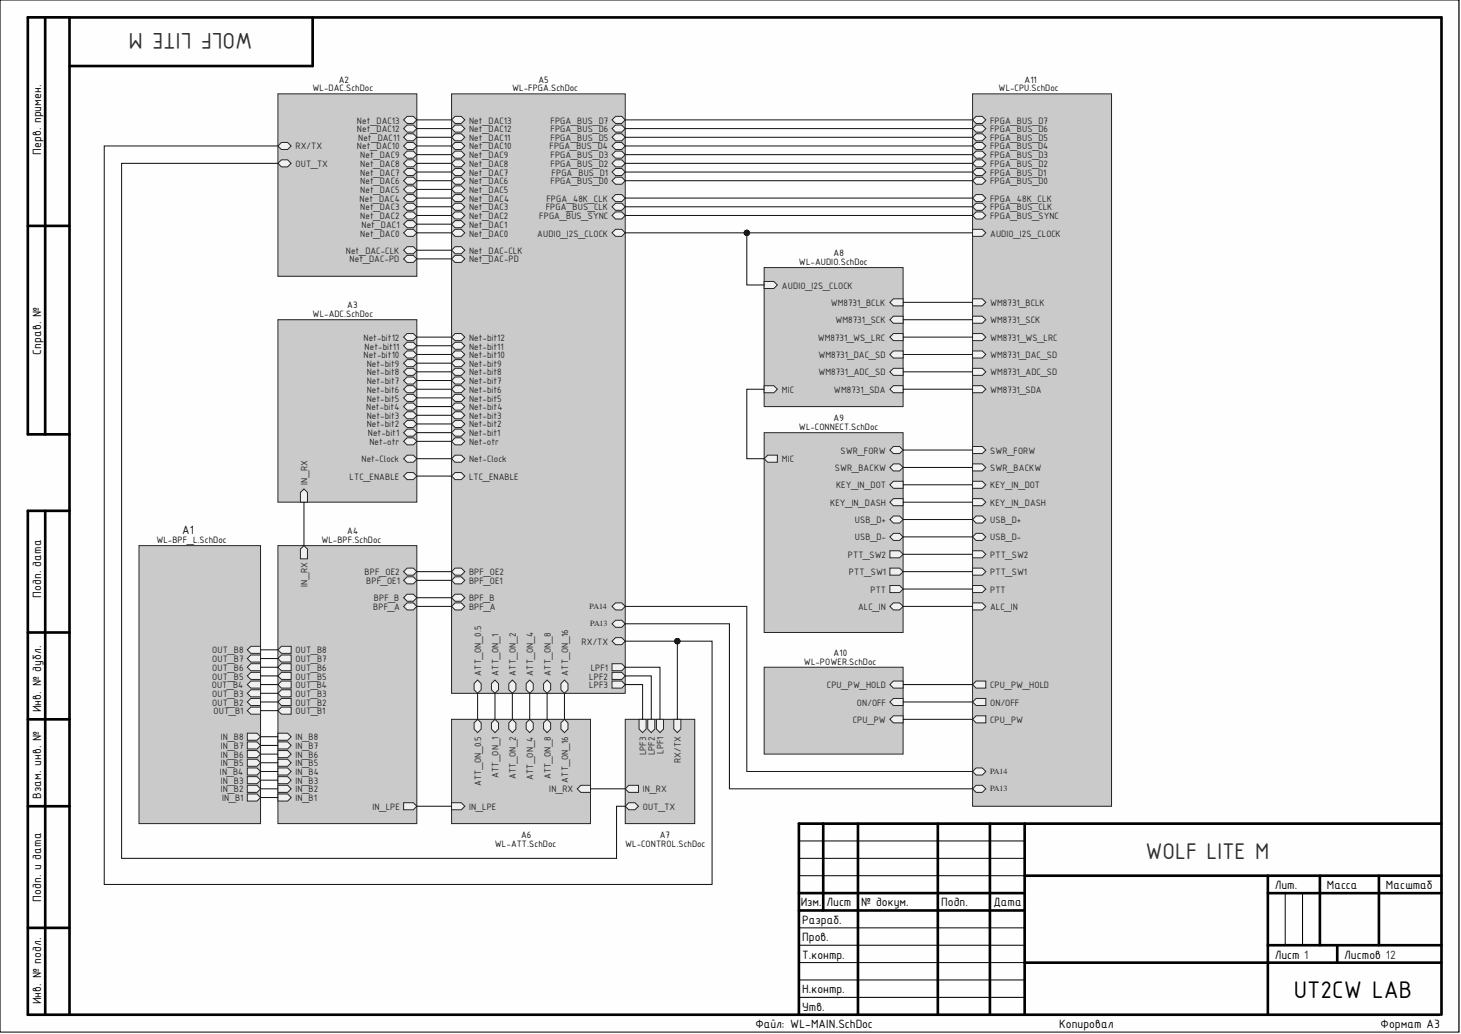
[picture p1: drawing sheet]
<svg xmlns="http://www.w3.org/2000/svg" width="420mm" height="297mm" viewBox="0 0 420 297" stroke-linecap="round" stroke-linejoin="round" font-family="sans-serif">
<defs><g id="words">
<text font-size="7.4" x="371.8" y="286.7">UT2CW LAB</text>
<g font-size="7" fill="#2f2f2f">
<text x="72.6" y="9.6" transform="rotate(-180 72.6 9.6)">WOLF LITE M</text>
<text x="329.1" y="246.6">WOLF LITE M</text>
</g>
<g font-size="3.7">
<text x="11.8" y="44.5" transform="rotate(-90 11.8 44.5)">Перв. примен.</text>
<text x="11.8" y="101.8" transform="rotate(-90 11.8 101.8)">Справ. №</text>
<text x="11.8" y="171.7" transform="rotate(-90 11.8 171.7)">Подп. дата</text>
<text x="11.8" y="204.6" transform="rotate(-90 11.8 204.6)">Инв. № дубл.</text>
<text x="11.8" y="229.6" transform="rotate(-90 11.8 229.6)">Взам. инв. №</text>
<text x="366.3" y="255.4">Лит.</text>
<text x="381.2" y="255.4">Масса</text>
<text x="398.2" y="255.4">Масштаб</text>
<text x="11.8" y="259" transform="rotate(-90 11.8 259)">Подп. и дата</text>
<text x="230.1" y="260.4">Изм.</text>
<text x="237.5" y="260.4">Лист</text>
<text x="247.5" y="260.4">№ докум.</text>
<text x="270.5" y="260.4">Подп.</text>
<text x="285.4" y="260.4">Дата</text>
<text x="230.5" y="265.4">Разраб.</text>
<text x="230.5" y="270.4">Пров.</text>
<text x="230.5" y="275.4">Т.контр.</text>
<text x="366.3" y="275.4">Лист 1</text>
<text x="386.2" y="275.4">Листов 12</text>
<text x="230.5" y="285.3">Н.контр.</text>
<text x="11.8" y="288.5" transform="rotate(-90 11.8 288.5)">Инв. № подл.</text>
<text x="230.5" y="290.3">Утв.</text>
<text x="217.1" y="295.3">Файл: WL-MAIN.SchDoc</text>
<text x="304.4" y="295.3">Копировал</text>
<text x="396.7" y="295.3">Формат А3</text>
</g>
<text font-size="3.7" fill="#0e0e0e" x="52.4" y="153.3">A1</text>
<g font-size="2.9" fill="#0e0e0e">
<text x="97.3" y="23.8">A2</text>
<text x="154.7" y="23.8">A5</text>
<text x="294.4" y="23.8">A11</text>
<text x="89.8" y="26.2">WL-DAC.SchDoc</text>
<text x="147.2" y="26.2">WL-FPGA.SchDoc</text>
<text x="286.9" y="26.2">WL-CPU.SchDoc</text>
<text x="229.6" y="76.2">WL-AUDIO.SchDoc</text>
<text x="239.5" y="73.6">A8</text>
<text x="99.8" y="88.6">A3</text>
<text x="89.8" y="91.1">WL-ADC.SchDoc</text>
<text x="229.6" y="123.6">WL-CONNECT.SchDoc</text>
<text x="239.5" y="121">A9</text>
<text x="99.8" y="153.5">A4</text>
<text x="45" y="156">WL-BPF_L.SchDoc</text>
<text x="92.4" y="156">WL-BPF.SchDoc</text>
<text x="231" y="190.9">WL-POWER.SchDoc</text>
<text x="239.5" y="188.5">A10</text>
<text x="142.2" y="243.3">WL-ATT.SchDoc</text>
<text x="149.7" y="240.9">A6</text>
<text x="179.6" y="243.3">WL-CONTROL.SchDoc</text>
<text x="189.6" y="240.9">A7</text>
</g>
<g font-size="2.9" fill="#262626">
<text x="102.6" y="35.5">Net_DAC13</text>
<text x="134.8" y="35.5">Net_DAC13</text>
<text x="158.2" y="35.5">FPGA_BUS_D7</text>
<text x="284.5" y="35.5">FPGA_BUS_D7</text>
<text x="102.6" y="38">Net_DAC12</text>
<text x="102.9" y="40.5">Net_DAC11</text>
<text x="134.8" y="40.5">Net_DAC11</text>
<text x="134.8" y="38">Net_DAC12</text>
<text x="158.2" y="40.5">FPGA_BUS_D5</text>
<text x="158.2" y="38">FPGA_BUS_D6</text>
<text x="284.5" y="40.5">FPGA_BUS_D5</text>
<text x="284.5" y="38">FPGA_BUS_D6</text>
<text x="84.9" y="47.9">OUT_TX</text>
<text x="84.9" y="42.9">RX/TX</text>
<text x="102.6" y="42.9">Net_DAC10</text>
<text x="103.5" y="47.9">Net_DAC8</text>
<text x="103.5" y="45.5">Net_DAC9</text>
<text x="134.8" y="42.9">Net_DAC10</text>
<text x="134.8" y="47.9">Net_DAC8</text>
<text x="134.8" y="45.5">Net_DAC9</text>
<text x="157.9" y="42.9">FPGA_BUS_D4</text>
<text x="158.2" y="47.9">FPGA_BUS_D2</text>
<text x="158.2" y="45.5">FPGA_BUS_D3</text>
<text x="284.5" y="47.9">FPGA_BUS_D2</text>
<text x="284.5" y="42.9">FPGA_BUS_D4</text>
<text x="284.5" y="45.5">FPGA_BUS_D3</text>
<text x="103.5" y="50.5">Net_DAC7</text>
<text x="103.5" y="52.9">Net_DAC6</text>
<text x="134.8" y="50.5">Net_DAC7</text>
<text x="134.8" y="52.9">Net_DAC6</text>
<text x="158.2" y="52.9">FPGA_BUS_D0</text>
<text x="158.5" y="50.5">FPGA_BUS_D1</text>
<text x="284.5" y="50.5">FPGA_BUS_D1</text>
<text x="284.5" y="52.9">FPGA_BUS_D0</text>
<text x="103.3" y="58">Net_DAC4</text>
<text x="103.5" y="55.4">Net_DAC5</text>
<text x="134.8" y="58">Net_DAC4</text>
<text x="134.8" y="55.4">Net_DAC5</text>
<text x="157" y="58">FPGA_48K_CLK</text>
<text x="284.5" y="58">FPGA_48K_CLK</text>
<text x="103.5" y="63">Net_DAC2</text>
<text x="103.5" y="60.4">Net_DAC3</text>
<text x="103.8" y="65.4">Net_DAC1</text>
<text x="134.8" y="63">Net_DAC2</text>
<text x="134.8" y="60.4">Net_DAC3</text>
<text x="134.8" y="65.4">Net_DAC1</text>
<text x="155" y="63">FPGA_BUS_SYNC</text>
<text x="156.8" y="60.4">FPGA_BUS_CLK</text>
<text x="284.5" y="60.4">FPGA_BUS_CLK</text>
<text x="284.5" y="63">FPGA_BUS_SYNC</text>
<text x="103.5" y="68">Net_DAC0</text>
<text x="134.8" y="68">Net_DAC0</text>
<text x="154.4" y="68">AUDIO_I2S_CLOCK</text>
<text x="284.5" y="68">AUDIO_I2S_CLOCK</text>
<text x="99.4" y="72.9">Net_DAC-CLK</text>
<text x="100.5" y="75.4">Net_DAC-PD</text>
<text x="134.8" y="72.9">Net_DAC-CLK</text>
<text x="134.8" y="75.4">Net_DAC-PD</text>
<text x="224.7" y="82.9">AUDIO_I2S_CLOCK</text>
<text x="238.7" y="87.9">WM8731_BCLK</text>
<text x="284.5" y="87.9">WM8731_BCLK</text>
<text x="240.1" y="92.9">WM8731_SCK</text>
<text x="284.5" y="92.9">WM8731_SCK</text>
<text x="104.4" y="97.9">Net-bit12</text>
<text x="104.8" y="100.4">Net-bit11</text>
<text x="134.8" y="100.4">Net-bit11</text>
<text x="134.8" y="97.9">Net-bit12</text>
<text x="235" y="97.9">WM8731_WS_LRC</text>
<text x="284.5" y="97.9">WM8731_WS_LRC</text>
<text x="104.4" y="102.9">Net-bit10</text>
<text x="105.4" y="105.4">Net-bit9</text>
<text x="105.4" y="107.8">Net-bit8</text>
<text x="134.8" y="102.9">Net-bit10</text>
<text x="134.8" y="105.4">Net-bit9</text>
<text x="134.8" y="107.8">Net-bit8</text>
<text x="235.2" y="102.9">WM8731_DAC_SD</text>
<text x="235.2" y="107.8">WM8731_ADC_SD</text>
<text x="284.5" y="102.9">WM8731_DAC_SD</text>
<text x="284.5" y="107.8">WM8731_ADC_SD</text>
<text x="105.4" y="110.4">Net-bit7</text>
<text x="105.4" y="112.8">Net-bit6</text>
<text x="134.8" y="110.4">Net-bit7</text>
<text x="134.8" y="112.8">Net-bit6</text>
<text x="224.7" y="112.8">MIC</text>
<text x="239.6" y="112.8">WM8731_SDA</text>
<text x="284.5" y="112.8">WM8731_SDA</text>
<text x="105.2" y="117.8">Net-bit4</text>
<text x="105.4" y="115.4">Net-bit5</text>
<text x="134.8" y="117.8">Net-bit4</text>
<text x="134.8" y="115.4">Net-bit5</text>
<text x="105.4" y="122.8">Net-bit2</text>
<text x="105.4" y="120.4">Net-bit3</text>
<text x="105.7" y="125.3">Net-bit1</text>
<text x="134.8" y="122.8">Net-bit2</text>
<text x="134.8" y="120.4">Net-bit3</text>
<text x="134.8" y="125.3">Net-bit1</text>
<text x="106.1" y="127.8">Net-otr</text>
<text x="134.8" y="127.8">Net-otr</text>
<text x="241.5" y="130.3">SWR_FORW</text>
<text x="284.5" y="130.3">SWR_FORW</text>
<text x="100.5" y="137.8">LTC_ENABLE</text>
<text x="103.8" y="132.8">Net-Clock</text>
<text x="134.8" y="132.8">Net-Clock</text>
<text x="134.8" y="137.8">LTC_ENABLE</text>
<text x="224.7" y="132.8">MIC</text>
<text x="239.9" y="135.3">SWR_BACKW</text>
<text x="284.5" y="135.3">SWR_BACKW</text>
<text x="88.4" y="139.2" transform="rotate(-90 88.4 139.2)">IN_RX</text>
<text x="240.2" y="140.3">KEY_IN_DOT</text>
<text x="284.5" y="140.3">KEY_IN_DOT</text>
<text x="238.5" y="145.3">KEY_IN_DASH</text>
<text x="284.5" y="145.3">KEY_IN_DASH</text>
<text x="245.6" y="155.3">USB_D-</text>
<text x="245.6" y="150.3">USB_D+</text>
<text x="284.5" y="150.3">USB_D+</text>
<text x="284.5" y="155.3">USB_D-</text>
<text x="243.6" y="160.2">PTT_SW2</text>
<text x="284.5" y="160.2">PTT_SW2</text>
<text x="104.8" y="165.2">BPF_OE2</text>
<text x="105.2" y="167.8">BPF_OE1</text>
<text x="134.8" y="165.2">BPF_OE2</text>
<text x="134.8" y="167.8">BPF_OE1</text>
<text x="243.9" y="165.2">PTT_SW1</text>
<text x="284.5" y="165.2">PTT_SW1</text>
<text x="88.4" y="168.5" transform="rotate(-90 88.4 168.5)">IN_RX</text>
<text x="107.4" y="172.8">BPF_B</text>
<text x="134.8" y="172.8">BPF_B</text>
<text x="250.1" y="170.2">PTT</text>
<text x="284.5" y="170.2">PTT</text>
<text x="107.2" y="175.2">BPF_A</text>
<text x="134.8" y="175.2">BPF_A</text>
<text x="246.6" y="175.2">ALC_IN</text>
<text x="284.5" y="175.2">ALC_IN</text>
<text x="167.1" y="185.2">RX/TX</text>
<text x="61" y="190.3">OUT_B7</text>
<text x="61" y="187.7">OUT_B8</text>
<text x="84.9" y="187.7">OUT_B8</text>
<text x="84.9" y="190.3">OUT_B7</text>
<text x="60.8" y="197.7">OUT_B4</text>
<text x="61" y="192.7">OUT_B6</text>
<text x="61" y="195.2">OUT_B5</text>
<text x="84.9" y="192.7">OUT_B6</text>
<text x="84.9" y="195.2">OUT_B5</text>
<text x="84.9" y="197.7">OUT_B4</text>
<text x="138.2" y="194.1" transform="rotate(-90 138.2 194.1)">ATT_ON_0.5</text>
<text x="143.2" y="194.1" transform="rotate(-90 143.2 194.1)">ATT_ON_1</text>
<text x="148.2" y="194.1" transform="rotate(-90 148.2 194.1)">ATT_ON_2</text>
<text x="153.2" y="194.1" transform="rotate(-90 153.2 194.1)">ATT_ON_4</text>
<text x="158.3" y="194.1" transform="rotate(-90 158.3 194.1)">ATT_ON_8</text>
<text x="163.2" y="194.1" transform="rotate(-90 163.2 194.1)">ATT_ON_16</text>
<text x="169.3" y="195.2">LPF2</text>
<text x="169.3" y="197.7">LPF3</text>
<text x="169.8" y="192.7">LPF1</text>
<text x="237.6" y="197.7">CPU_PW_HOLD</text>
<text x="284.5" y="197.7">CPU_PW_HOLD</text>
<text x="61" y="202.7">OUT_B2</text>
<text x="61" y="200.2">OUT_B3</text>
<text x="84.9" y="200.2">OUT_B3</text>
<text x="84.9" y="202.7">OUT_B2</text>
<text x="246.2" y="202.7">ON/OFF</text>
<text x="284.5" y="202.7">ON/OFF</text>
<text x="61.3" y="205.2">OUT_B1</text>
<text x="84.9" y="205.2">OUT_B1</text>
<text x="245" y="207.7">CPU_PW</text>
<text x="284.5" y="207.7">CPU_PW</text>
<text x="63.5" y="215.2">IN_B7</text>
<text x="63.5" y="212.6">IN_B8</text>
<text x="84.9" y="215.2">IN_B7</text>
<text x="84.9" y="212.6">IN_B8</text>
<text x="63.5" y="217.6">IN_B6</text>
<text x="63.5" y="220.2">IN_B5</text>
<text x="84.9" y="220.2">IN_B5</text>
<text x="84.9" y="217.6">IN_B6</text>
<text x="185.6" y="217" transform="rotate(-90 185.6 217)">LPF3</text>
<text x="188.2" y="217" transform="rotate(-90 188.2 217)">LPF2</text>
<text x="190.6" y="216.5" transform="rotate(-90 190.6 216.5)">LPF1</text>
<text x="195.6" y="219.2" transform="rotate(-90 195.6 219.2)">RX/TX</text>
<text x="63.2" y="222.6">IN_B4</text>
<text x="63.5" y="227.6">IN_B2</text>
<text x="63.5" y="225.2">IN_B3</text>
<text x="84.9" y="227.6">IN_B2</text>
<text x="84.9" y="225.2">IN_B3</text>
<text x="84.9" y="222.6">IN_B4</text>
<text x="138.2" y="225.7" transform="rotate(-90 138.2 225.7)">ATT_ON_0.5</text>
<text x="143.2" y="223.5" transform="rotate(-90 143.2 223.5)">ATT_ON_1</text>
<text x="148.2" y="223.9" transform="rotate(-90 148.2 223.9)">ATT_ON_2</text>
<text x="153.2" y="224.1" transform="rotate(-90 153.2 224.1)">ATT_ON_4</text>
<text x="157.8" y="227.6">IN_RX</text>
<text x="158.3" y="223.9" transform="rotate(-90 158.3 223.9)">ATT_ON_8</text>
<text x="163.2" y="224.8" transform="rotate(-90 163.2 224.8)">ATT_ON_16</text>
<text x="184.7" y="227.6">IN_RX</text>
<text x="63.8" y="230.1">IN_B1</text>
<text x="84.9" y="230.1">IN_B1</text>
<text x="107.1" y="232.7">IN_LPE</text>
<text x="134.8" y="232.7">IN_LPE</text>
<text x="184.7" y="232.7">OUT_TX</text>
</g>
<g font-size="2.3" fill="#262626">
<text x="169.4" y="175">PA14</text>
<text x="169.6" y="179.9">PA13</text>
<text x="284.5" y="222.4">PA14</text>
<text x="284.5" y="227.4">PA13</text>
</g>
<text font-size=".4" x="10" y="291.7">ALTIUM GOSTBOM2.0 KEV</text>
</g></defs>
<path d="M0 0h419.2v296.5h-419.2z" fill-rule="evenodd" fill="#fefefe"/>
<path d="M0 0h419.2v296.5h-419.2z" fill="none" stroke="#000" stroke-width=".29"/>
<path d="M0 0h419.2v296.5h-419.2z" fill-rule="evenodd" fill="#fefefe"/>
<path d="M0 0h419.2v296.5h-419.2zM229.6 241.6h64.8M229.6 246.6h64.8M229.6 251.6h64.8M369.3 256.6v14.9M374.3 256.6v14.9M229.6 266.5h64.8M229.6 271.5h64.8M229.6 276.5h64.8M229.6 281.5h64.8M229.6 286.5h64.8" fill="none" stroke="#000" stroke-width=".29"/>
<g fill="none" stroke="#000" stroke-width=".76">
<path d="M13 5v119.8M20 5v286.5M89.8 5v14h-69.8M8 64.9h12M20 124.8h-12v-119.8h406.2v286.5M13 146.8v144.7M20 146.8h-12v144.7h405.7M8 181.7h12M8 206.6h12M8 231.6h12M236.5 236.6v25M246.5 236.6v54.9"/>
<path d="M269.5 236.6v54.9M284.4 236.6v54.9M294.4 236.6v54.9M414.2 236.6h-184.6v54.9M229.6 256.6h64.8M294.4 251.6h119.8M364.3 251.6v39.9M364.3 256.6h49.9M379.3 251.6v19.9M396.2 251.6v19.9M8 266.5h12M229.6 261.6h64.8"/>
<path d="M294.4 276.5h119.8M364.3 271.5h49.9M384.2 271.5v5"/>
</g>
<path d="M219.6 191.7h39.9v24.9h-39.9z" fill-rule="evenodd" fill="#cacaca"/>
<path d="M219.6 191.7h39.9v24.9h-39.9z" fill="none" stroke="#262626" stroke-width=".29"/>
<path d="M256.7 195.6h2.8v2.1h-2.8l-1-1z" fill-rule="evenodd" fill="#f0f0f0"/>
<path d="M256.7 195.6h2.8v2.1h-2.8l-1-1z" fill="none" stroke="#262626" stroke-width=".29"/>
<path d="M256.7 200.6h2.8v2.1h-2.8l-1-1z" fill-rule="evenodd" fill="#f0f0f0"/>
<path d="M256.7 200.6h2.8v2.1h-2.8l-1-1z" fill="none" stroke="#262626" stroke-width=".29"/>
<path d="M256.7 205.6h2.8v2.1h-2.8l-1-1.1z" fill-rule="evenodd" fill="#f0f0f0"/>
<path d="M256.7 205.6h2.8v2.1h-2.8l-1-1.1z" fill="none" stroke="#262626" stroke-width=".29"/>
<path d="M79.9 91.8h39.9v52.5h-39.9z" fill-rule="evenodd" fill="#cacaca"/>
<path d="M79.9 91.8h39.9v52.5h-39.9z" fill="none" stroke="#262626" stroke-width=".29"/>
<path d="M117 108.3h1.8l1 1-1 1h-1.8l-1-1z" fill-rule="evenodd" fill="#f0f0f0"/>
<path d="M117 108.3h1.8l1 1-1 1h-1.8l-1-1z" fill="none" stroke="#262626" stroke-width=".29"/>
<path d="M117 120.8h1.8l1 1-1 1h-1.8l-1-1z" fill-rule="evenodd" fill="#f0f0f0"/>
<path d="M117 120.8h1.8l1 1-1 1h-1.8l-1-1z" fill="none" stroke="#262626" stroke-width=".29"/>
<path d="M117 100.8h1.8l1 1-1 1h-1.8l-1-1z" fill-rule="evenodd" fill="#f0f0f0"/>
<path d="M117 100.8h1.8l1 1-1 1h-1.8l-1-1z" fill="none" stroke="#262626" stroke-width=".29"/>
<path d="M117 110.8h1.8l1 1-1 1h-1.8l-1-1z" fill-rule="evenodd" fill="#f0f0f0"/>
<path d="M117 110.8h1.8l1 1-1 1h-1.8l-1-1z" fill="none" stroke="#262626" stroke-width=".29"/>
<path d="M117 115.8h1.8l1 1-1 1h-1.8l-1-1z" fill-rule="evenodd" fill="#f0f0f0"/>
<path d="M117 115.8h1.8l1 1-1 1h-1.8l-1-1z" fill="none" stroke="#262626" stroke-width=".29"/>
<path d="M117 118.3h1.8l1 1-1 1h-1.8l-1-1z" fill-rule="evenodd" fill="#f0f0f0"/>
<path d="M117 118.3h1.8l1 1-1 1h-1.8l-1-1z" fill="none" stroke="#262626" stroke-width=".29"/>
<path d="M117 123.3h1.8l1 1-1 1h-1.8l-1-1z" fill-rule="evenodd" fill="#f0f0f0"/>
<path d="M117 123.3h1.8l1 1-1 1h-1.8l-1-1z" fill="none" stroke="#262626" stroke-width=".29"/>
<path d="M117 113.3h1.8l1 1-1 1h-1.8l-1-1z" fill-rule="evenodd" fill="#f0f0f0"/>
<path d="M117 113.3h1.8l1 1-1 1h-1.8l-1-1z" fill="none" stroke="#262626" stroke-width=".29"/>
<path d="M117 103.3h1.8l1 1-1 1h-1.8l-1-1z" fill-rule="evenodd" fill="#f0f0f0"/>
<path d="M117 103.3h1.8l1 1-1 1h-1.8l-1-1z" fill="none" stroke="#262626" stroke-width=".29"/>
<path d="M117 125.8h1.8l1 1-1 1h-1.8l-1-1z" fill-rule="evenodd" fill="#f0f0f0"/>
<path d="M117 125.8h1.8l1 1-1 1h-1.8l-1-1z" fill="none" stroke="#262626" stroke-width=".29"/>
<path d="M117 105.8h1.8l1 1-1 1h-1.8l-1-1z" fill-rule="evenodd" fill="#f0f0f0"/>
<path d="M117 105.8h1.8l1 1-1 1h-1.8l-1-1z" fill="none" stroke="#262626" stroke-width=".29"/>
<path d="M117 98.3h1.8l1 1-1 1h-1.8l-1-1z" fill-rule="evenodd" fill="#f0f0f0"/>
<path d="M117 98.3h1.8l1 1-1 1h-1.8l-1-1z" fill="none" stroke="#262626" stroke-width=".29"/>
<path d="M117 130.8h1.8l1 1-1 1h-1.8l-1-1z" fill-rule="evenodd" fill="#f0f0f0"/>
<path d="M117 130.8h1.8l1 1-1 1h-1.8l-1-1z" fill="none" stroke="#262626" stroke-width=".29"/>
<path d="M117 95.8h1.8l1 1-1 1.1h-1.8l-1-1.1z" fill-rule="evenodd" fill="#f0f0f0"/>
<path d="M117 95.8h1.8l1 1-1 1.1h-1.8l-1-1.1z" fill="none" stroke="#262626" stroke-width=".29"/>
<path d="M117 135.8h1.8l1 1-1 1h-1.8l-1-1z" fill-rule="evenodd" fill="#f0f0f0"/>
<path d="M117 135.8h1.8l1 1-1 1h-1.8l-1-1z" fill="none" stroke="#262626" stroke-width=".29"/>
<path d="M87.3 140.5l1.1 1v2.8h-2.1v-2.8z" fill-rule="evenodd" fill="#f0f0f0"/>
<path d="M87.3 140.5l1.1 1v2.8h-2.1v-2.8z" fill="none" stroke="#262626" stroke-width=".29"/>
<path d="M129.8 27h49.9v172.2h-49.9z" fill-rule="evenodd" fill="#cacaca"/>
<path d="M129.8 27h49.9v172.2h-49.9z" fill="none" stroke="#262626" stroke-width=".29"/>
<path d="M176.9 38.4h1.7l1.1 1-1.1 1.1h-1.7l-1-1.1z" fill-rule="evenodd" fill="#f0f0f0"/>
<path d="M176.9 38.4h1.7l1.1 1-1.1 1.1h-1.7l-1-1.1z" fill="none" stroke="#262626" stroke-width=".29"/>
<path d="M176.9 45.9h1.7l1.1 1-1.1 1h-1.7l-1-1z" fill-rule="evenodd" fill="#f0f0f0"/>
<path d="M176.9 45.9h1.7l1.1 1-1.1 1h-1.7l-1-1z" fill="none" stroke="#262626" stroke-width=".29"/>
<path d="M176.9 33.4h1.7l1.1 1-1.1 1.1h-1.7l-1-1.1z" fill-rule="evenodd" fill="#f0f0f0"/>
<path d="M176.9 33.4h1.7l1.1 1-1.1 1.1h-1.7l-1-1.1z" fill="none" stroke="#262626" stroke-width=".29"/>
<path d="M176.9 65.9h1.7l1.1 1-1.1 1h-1.7l-1-1z" fill-rule="evenodd" fill="#f0f0f0"/>
<path d="M176.9 65.9h1.7l1.1 1-1.1 1h-1.7l-1-1z" fill="none" stroke="#262626" stroke-width=".29"/>
<path d="M176.9 40.9h1.7l1.1 1-1.1 1h-1.7l-1-1z" fill-rule="evenodd" fill="#f0f0f0"/>
<path d="M176.9 40.9h1.7l1.1 1-1.1 1h-1.7l-1-1z" fill="none" stroke="#262626" stroke-width=".29"/>
<path d="M176.9 48.4h1.7l1.1 1-1.1 1h-1.7l-1-1z" fill-rule="evenodd" fill="#f0f0f0"/>
<path d="M176.9 48.4h1.7l1.1 1-1.1 1h-1.7l-1-1z" fill="none" stroke="#262626" stroke-width=".29"/>
<path d="M176.9 55.9h1.7l1.1 1-1.1 1h-1.7l-1-1z" fill-rule="evenodd" fill="#f0f0f0"/>
<path d="M176.9 55.9h1.7l1.1 1-1.1 1h-1.7l-1-1z" fill="none" stroke="#262626" stroke-width=".29"/>
<path d="M176.9 35.9h1.7l1.1 1-1.1 1.1h-1.7l-1-1.1z" fill-rule="evenodd" fill="#f0f0f0"/>
<path d="M176.9 35.9h1.7l1.1 1-1.1 1.1h-1.7l-1-1.1z" fill="none" stroke="#262626" stroke-width=".29"/>
<path d="M176.9 43.4h1.7l1.1 1-1.1 1h-1.7l-1-1z" fill-rule="evenodd" fill="#f0f0f0"/>
<path d="M176.9 43.4h1.7l1.1 1-1.1 1h-1.7l-1-1z" fill="none" stroke="#262626" stroke-width=".29"/>
<path d="M176.9 50.9h1.7l1.1 1-1.1 1h-1.7l-1-1z" fill-rule="evenodd" fill="#f0f0f0"/>
<path d="M176.9 50.9h1.7l1.1 1-1.1 1h-1.7l-1-1z" fill="none" stroke="#262626" stroke-width=".29"/>
<path d="M176.9 58.4h1.7l1.1 1-1.1 1h-1.7l-1-1z" fill-rule="evenodd" fill="#f0f0f0"/>
<path d="M176.9 58.4h1.7l1.1 1-1.1 1h-1.7l-1-1z" fill="none" stroke="#262626" stroke-width=".29"/>
<path d="M176.9 60.9h1.7l1.1 1-1.1 1h-1.7l-1-1z" fill-rule="evenodd" fill="#f0f0f0"/>
<path d="M176.9 60.9h1.7l1.1 1-1.1 1h-1.7l-1-1z" fill="none" stroke="#262626" stroke-width=".29"/>
<path d="M137.2 195.4l1.1 1v1.8l-1.1 1-1-1v-1.8z" fill-rule="evenodd" fill="#f0f0f0"/>
<path d="M137.2 195.4l1.1 1v1.8l-1.1 1-1-1v-1.8z" fill="none" stroke="#262626" stroke-width=".29"/>
<path d="M142.2 195.4l1 1v1.8l-1 1-1-1v-1.8z" fill-rule="evenodd" fill="#f0f0f0"/>
<path d="M142.2 195.4l1 1v1.8l-1 1-1-1v-1.8z" fill="none" stroke="#262626" stroke-width=".29"/>
<path d="M147.2 195.4l1 1v1.8l-1 1-1-1v-1.8z" fill-rule="evenodd" fill="#f0f0f0"/>
<path d="M147.2 195.4l1 1v1.8l-1 1-1-1v-1.8z" fill="none" stroke="#262626" stroke-width=".29"/>
<path d="M152.2 195.4l1 1v1.8l-1 1-1-1v-1.8z" fill-rule="evenodd" fill="#f0f0f0"/>
<path d="M152.2 195.4l1 1v1.8l-1 1-1-1v-1.8z" fill="none" stroke="#262626" stroke-width=".29"/>
<path d="M157.2 195.4l1 1v1.8l-1 1-1-1v-1.8z" fill-rule="evenodd" fill="#f0f0f0"/>
<path d="M157.2 195.4l1 1v1.8l-1 1-1-1v-1.8z" fill="none" stroke="#262626" stroke-width=".29"/>
<path d="M162.2 195.4l1 1v1.8l-1 1-1-1v-1.8z" fill-rule="evenodd" fill="#f0f0f0"/>
<path d="M162.2 195.4l1 1v1.8l-1 1-1-1v-1.8z" fill="none" stroke="#262626" stroke-width=".29"/>
<path d="M130.8 33.4h1.7l1.1 1-1.1 1.1h-1.7l-1-1.1z" fill-rule="evenodd" fill="#f0f0f0"/>
<path d="M130.8 33.4h1.7l1.1 1-1.1 1.1h-1.7l-1-1.1z" fill="none" stroke="#262626" stroke-width=".29"/>
<path d="M130.8 60.9h1.7l1.1 1-1.1 1h-1.7l-1-1z" fill-rule="evenodd" fill="#f0f0f0"/>
<path d="M130.8 60.9h1.7l1.1 1-1.1 1h-1.7l-1-1z" fill="none" stroke="#262626" stroke-width=".29"/>
<path d="M130.8 58.4h1.7l1.1 1-1.1 1h-1.7l-1-1z" fill-rule="evenodd" fill="#f0f0f0"/>
<path d="M130.8 58.4h1.7l1.1 1-1.1 1h-1.7l-1-1z" fill="none" stroke="#262626" stroke-width=".29"/>
<path d="M130.8 63.4h1.7l1.1 1-1.1 1h-1.7l-1-1z" fill-rule="evenodd" fill="#f0f0f0"/>
<path d="M130.8 63.4h1.7l1.1 1-1.1 1h-1.7l-1-1z" fill="none" stroke="#262626" stroke-width=".29"/>
<path d="M130.8 65.9h1.7l1.1 1-1.1 1h-1.7l-1-1z" fill-rule="evenodd" fill="#f0f0f0"/>
<path d="M130.8 65.9h1.7l1.1 1-1.1 1h-1.7l-1-1z" fill="none" stroke="#262626" stroke-width=".29"/>
<path d="M130.8 70.9h1.7l1.1 1-1.1 1h-1.7l-1-1z" fill-rule="evenodd" fill="#f0f0f0"/>
<path d="M130.8 70.9h1.7l1.1 1-1.1 1h-1.7l-1-1z" fill="none" stroke="#262626" stroke-width=".29"/>
<path d="M130.8 55.9h1.7l1.1 1-1.1 1h-1.7l-1-1z" fill-rule="evenodd" fill="#f0f0f0"/>
<path d="M130.8 55.9h1.7l1.1 1-1.1 1h-1.7l-1-1z" fill="none" stroke="#262626" stroke-width=".29"/>
<path d="M130.8 48.4h1.7l1.1 1-1.1 1h-1.7l-1-1z" fill-rule="evenodd" fill="#f0f0f0"/>
<path d="M130.8 48.4h1.7l1.1 1-1.1 1h-1.7l-1-1z" fill="none" stroke="#262626" stroke-width=".29"/>
<path d="M130.8 40.9h1.7l1.1 1-1.1 1h-1.7l-1-1z" fill-rule="evenodd" fill="#f0f0f0"/>
<path d="M130.8 40.9h1.7l1.1 1-1.1 1h-1.7l-1-1z" fill="none" stroke="#262626" stroke-width=".29"/>
<path d="M130.8 53.4h1.7l1.1 1-1.1 1h-1.7l-1-1z" fill-rule="evenodd" fill="#f0f0f0"/>
<path d="M130.8 53.4h1.7l1.1 1-1.1 1h-1.7l-1-1z" fill="none" stroke="#262626" stroke-width=".29"/>
<path d="M130.8 50.9h1.7l1.1 1-1.1 1h-1.7l-1-1z" fill-rule="evenodd" fill="#f0f0f0"/>
<path d="M130.8 50.9h1.7l1.1 1-1.1 1h-1.7l-1-1z" fill="none" stroke="#262626" stroke-width=".29"/>
<path d="M130.8 38.4h1.7l1.1 1-1.1 1h-1.7l-1-1z" fill-rule="evenodd" fill="#f0f0f0"/>
<path d="M130.8 38.4h1.7l1.1 1-1.1 1h-1.7l-1-1z" fill="none" stroke="#262626" stroke-width=".29"/>
<path d="M130.8 35.9h1.7l1.1 1-1.1 1.1h-1.7l-1-1.1z" fill-rule="evenodd" fill="#f0f0f0"/>
<path d="M130.8 35.9h1.7l1.1 1-1.1 1.1h-1.7l-1-1.1z" fill="none" stroke="#262626" stroke-width=".29"/>
<path d="M130.8 45.9h1.7l1.1 1-1.1 1h-1.7l-1-1z" fill-rule="evenodd" fill="#f0f0f0"/>
<path d="M130.8 45.9h1.7l1.1 1-1.1 1h-1.7l-1-1z" fill="none" stroke="#262626" stroke-width=".29"/>
<path d="M130.8 43.4h1.7l1.1 1-1.1 1h-1.7l-1-1z" fill-rule="evenodd" fill="#f0f0f0"/>
<path d="M130.8 43.4h1.7l1.1 1-1.1 1h-1.7l-1-1z" fill="none" stroke="#262626" stroke-width=".29"/>
<path d="M130.8 108.3h1.7l1.1 1-1.1 1h-1.7l-1-1z" fill-rule="evenodd" fill="#f0f0f0"/>
<path d="M130.8 108.3h1.7l1.1 1-1.1 1h-1.7l-1-1z" fill="none" stroke="#262626" stroke-width=".29"/>
<path d="M130.8 120.8h1.7l1.1 1-1.1 1h-1.7l-1-1z" fill-rule="evenodd" fill="#f0f0f0"/>
<path d="M130.8 120.8h1.7l1.1 1-1.1 1h-1.7l-1-1z" fill="none" stroke="#262626" stroke-width=".29"/>
<path d="M130.8 100.8h1.7l1.1 1-1.1 1h-1.7l-1-1z" fill-rule="evenodd" fill="#f0f0f0"/>
<path d="M130.8 100.8h1.7l1.1 1-1.1 1h-1.7l-1-1z" fill="none" stroke="#262626" stroke-width=".29"/>
<path d="M130.8 110.8h1.7l1.1 1-1.1 1h-1.7l-1-1z" fill-rule="evenodd" fill="#f0f0f0"/>
<path d="M130.8 110.8h1.7l1.1 1-1.1 1h-1.7l-1-1z" fill="none" stroke="#262626" stroke-width=".29"/>
<path d="M130.8 115.8h1.7l1.1 1-1.1 1h-1.7l-1-1z" fill-rule="evenodd" fill="#f0f0f0"/>
<path d="M130.8 115.8h1.7l1.1 1-1.1 1h-1.7l-1-1z" fill="none" stroke="#262626" stroke-width=".29"/>
<path d="M130.8 118.3h1.7l1.1 1-1.1 1h-1.7l-1-1z" fill-rule="evenodd" fill="#f0f0f0"/>
<path d="M130.8 118.3h1.7l1.1 1-1.1 1h-1.7l-1-1z" fill="none" stroke="#262626" stroke-width=".29"/>
<path d="M130.8 123.3h1.7l1.1 1-1.1 1h-1.7l-1-1z" fill-rule="evenodd" fill="#f0f0f0"/>
<path d="M130.8 123.3h1.7l1.1 1-1.1 1h-1.7l-1-1z" fill="none" stroke="#262626" stroke-width=".29"/>
<path d="M130.8 113.3h1.7l1.1 1-1.1 1h-1.7l-1-1z" fill-rule="evenodd" fill="#f0f0f0"/>
<path d="M130.8 113.3h1.7l1.1 1-1.1 1h-1.7l-1-1z" fill="none" stroke="#262626" stroke-width=".29"/>
<path d="M130.8 103.3h1.7l1.1 1-1.1 1h-1.7l-1-1z" fill-rule="evenodd" fill="#f0f0f0"/>
<path d="M130.8 103.3h1.7l1.1 1-1.1 1h-1.7l-1-1z" fill="none" stroke="#262626" stroke-width=".29"/>
<path d="M130.8 125.8h1.7l1.1 1-1.1 1h-1.7l-1-1z" fill-rule="evenodd" fill="#f0f0f0"/>
<path d="M130.8 125.8h1.7l1.1 1-1.1 1h-1.7l-1-1z" fill="none" stroke="#262626" stroke-width=".29"/>
<path d="M130.8 105.8h1.7l1.1 1-1.1 1h-1.7l-1-1z" fill-rule="evenodd" fill="#f0f0f0"/>
<path d="M130.8 105.8h1.7l1.1 1-1.1 1h-1.7l-1-1z" fill="none" stroke="#262626" stroke-width=".29"/>
<path d="M130.8 98.3h1.7l1.1 1-1.1 1h-1.7l-1-1z" fill-rule="evenodd" fill="#f0f0f0"/>
<path d="M130.8 98.3h1.7l1.1 1-1.1 1h-1.7l-1-1z" fill="none" stroke="#262626" stroke-width=".29"/>
<path d="M130.8 130.8h1.7l1.1 1-1.1 1h-1.7l-1-1z" fill-rule="evenodd" fill="#f0f0f0"/>
<path d="M130.8 130.8h1.7l1.1 1-1.1 1h-1.7l-1-1z" fill="none" stroke="#262626" stroke-width=".29"/>
<path d="M130.8 95.8h1.7l1.1 1-1.1 1.1h-1.7l-1-1.1z" fill-rule="evenodd" fill="#f0f0f0"/>
<path d="M130.8 95.8h1.7l1.1 1-1.1 1.1h-1.7l-1-1.1z" fill="none" stroke="#262626" stroke-width=".29"/>
<path d="M130.8 163.2h1.7l1.1 1-1.1 1h-1.7l-1-1z" fill-rule="evenodd" fill="#f0f0f0"/>
<path d="M130.8 163.2h1.7l1.1 1-1.1 1h-1.7l-1-1z" fill="none" stroke="#262626" stroke-width=".29"/>
<path d="M130.8 173.2h1.7l1.1 1-1.1 1h-1.7l-1-1z" fill-rule="evenodd" fill="#f0f0f0"/>
<path d="M130.8 173.2h1.7l1.1 1-1.1 1h-1.7l-1-1z" fill="none" stroke="#262626" stroke-width=".29"/>
<path d="M130.8 170.7h1.7l1.1 1-1.1 1h-1.7l-1-1z" fill-rule="evenodd" fill="#f0f0f0"/>
<path d="M130.8 170.7h1.7l1.1 1-1.1 1h-1.7l-1-1z" fill="none" stroke="#262626" stroke-width=".29"/>
<path d="M130.8 165.7h1.7l1.1 1-1.1 1h-1.7l-1-1z" fill-rule="evenodd" fill="#f0f0f0"/>
<path d="M130.8 165.7h1.7l1.1 1-1.1 1h-1.7l-1-1z" fill="none" stroke="#262626" stroke-width=".29"/>
<path d="M175.9 193.2h2.7l1.1 1-1.1 1h-2.7z" fill-rule="evenodd" fill="#f0f0f0"/>
<path d="M175.9 193.2h2.7l1.1 1-1.1 1h-2.7z" fill="none" stroke="#262626" stroke-width=".29"/>
<path d="M175.9 190.7h2.7l1.1 1-1.1 1h-2.7z" fill-rule="evenodd" fill="#f0f0f0"/>
<path d="M175.9 190.7h2.7l1.1 1-1.1 1h-2.7z" fill="none" stroke="#262626" stroke-width=".29"/>
<path d="M175.9 195.6h2.7l1.1 1.1-1.1 1h-2.7z" fill-rule="evenodd" fill="#f0f0f0"/>
<path d="M175.9 195.6h2.7l1.1 1.1-1.1 1h-2.7z" fill="none" stroke="#262626" stroke-width=".29"/>
<path d="M130.8 73.4h1.7l1.1 1-1.1 1h-1.7l-1-1z" fill-rule="evenodd" fill="#f0f0f0"/>
<path d="M130.8 73.4h1.7l1.1 1-1.1 1h-1.7l-1-1z" fill="none" stroke="#262626" stroke-width=".29"/>
<path d="M176.9 183.2h1.7l1.1 1-1.1 1h-1.7l-1-1z" fill-rule="evenodd" fill="#f0f0f0"/>
<path d="M176.9 183.2h1.7l1.1 1-1.1 1h-1.7l-1-1z" fill="none" stroke="#262626" stroke-width=".29"/>
<path d="M130.8 135.8h1.7l1.1 1-1.1 1h-1.7l-1-1z" fill-rule="evenodd" fill="#f0f0f0"/>
<path d="M130.8 135.8h1.7l1.1 1-1.1 1h-1.7l-1-1z" fill="none" stroke="#262626" stroke-width=".29"/>
<path d="M176.9 173.2h1.7l1.1 1-1.1 1h-1.7l-1-1z" fill-rule="evenodd" fill="#f0f0f0"/>
<path d="M176.9 173.2h1.7l1.1 1-1.1 1h-1.7l-1-1z" fill="none" stroke="#262626" stroke-width=".29"/>
<path d="M176.9 178.2h1.7l1.1 1-1.1 1h-1.7l-1-1z" fill-rule="evenodd" fill="#f0f0f0"/>
<path d="M176.9 178.2h1.7l1.1 1-1.1 1h-1.7l-1-1z" fill="none" stroke="#262626" stroke-width=".29"/>
<path d="M79.9 27h39.9v52.4h-39.9z" fill-rule="evenodd" fill="#cacaca"/>
<path d="M79.9 27h39.9v52.4h-39.9z" fill="none" stroke="#262626" stroke-width=".29"/>
<path d="M117 33.4h1.8l1 1-1 1.1h-1.8l-1-1.1z" fill-rule="evenodd" fill="#f0f0f0"/>
<path d="M117 33.4h1.8l1 1-1 1.1h-1.8l-1-1.1z" fill="none" stroke="#262626" stroke-width=".29"/>
<path d="M117 60.9h1.8l1 1-1 1h-1.8l-1-1z" fill-rule="evenodd" fill="#f0f0f0"/>
<path d="M117 60.9h1.8l1 1-1 1h-1.8l-1-1z" fill="none" stroke="#262626" stroke-width=".29"/>
<path d="M117 58.4h1.8l1 1-1 1h-1.8l-1-1z" fill-rule="evenodd" fill="#f0f0f0"/>
<path d="M117 58.4h1.8l1 1-1 1h-1.8l-1-1z" fill="none" stroke="#262626" stroke-width=".29"/>
<path d="M117 63.4h1.8l1 1-1 1h-1.8l-1-1z" fill-rule="evenodd" fill="#f0f0f0"/>
<path d="M117 63.4h1.8l1 1-1 1h-1.8l-1-1z" fill="none" stroke="#262626" stroke-width=".29"/>
<path d="M117 65.9h1.8l1 1-1 1h-1.8l-1-1z" fill-rule="evenodd" fill="#f0f0f0"/>
<path d="M117 65.9h1.8l1 1-1 1h-1.8l-1-1z" fill="none" stroke="#262626" stroke-width=".29"/>
<path d="M117 70.9h1.8l1 1-1 1h-1.8l-1-1z" fill-rule="evenodd" fill="#f0f0f0"/>
<path d="M117 70.9h1.8l1 1-1 1h-1.8l-1-1z" fill="none" stroke="#262626" stroke-width=".29"/>
<path d="M117 55.9h1.8l1 1-1 1h-1.8l-1-1z" fill-rule="evenodd" fill="#f0f0f0"/>
<path d="M117 55.9h1.8l1 1-1 1h-1.8l-1-1z" fill="none" stroke="#262626" stroke-width=".29"/>
<path d="M117 48.4h1.8l1 1-1 1h-1.8l-1-1z" fill-rule="evenodd" fill="#f0f0f0"/>
<path d="M117 48.4h1.8l1 1-1 1h-1.8l-1-1z" fill="none" stroke="#262626" stroke-width=".29"/>
<path d="M117 40.9h1.8l1 1-1 1h-1.8l-1-1z" fill-rule="evenodd" fill="#f0f0f0"/>
<path d="M117 40.9h1.8l1 1-1 1h-1.8l-1-1z" fill="none" stroke="#262626" stroke-width=".29"/>
<path d="M117 53.4h1.8l1 1-1 1h-1.8l-1-1z" fill-rule="evenodd" fill="#f0f0f0"/>
<path d="M117 53.4h1.8l1 1-1 1h-1.8l-1-1z" fill="none" stroke="#262626" stroke-width=".29"/>
<path d="M117 50.9h1.8l1 1-1 1h-1.8l-1-1z" fill-rule="evenodd" fill="#f0f0f0"/>
<path d="M117 50.9h1.8l1 1-1 1h-1.8l-1-1z" fill="none" stroke="#262626" stroke-width=".29"/>
<path d="M117 38.4h1.8l1 1-1 1h-1.8l-1-1z" fill-rule="evenodd" fill="#f0f0f0"/>
<path d="M117 38.4h1.8l1 1-1 1h-1.8l-1-1z" fill="none" stroke="#262626" stroke-width=".29"/>
<path d="M117 35.9h1.8l1 1-1 1.1h-1.8l-1-1.1z" fill-rule="evenodd" fill="#f0f0f0"/>
<path d="M117 35.9h1.8l1 1-1 1.1h-1.8l-1-1.1z" fill="none" stroke="#262626" stroke-width=".29"/>
<path d="M117 45.9h1.8l1 1-1 1h-1.8l-1-1z" fill-rule="evenodd" fill="#f0f0f0"/>
<path d="M117 45.9h1.8l1 1-1 1h-1.8l-1-1z" fill="none" stroke="#262626" stroke-width=".29"/>
<path d="M117 43.4h1.8l1 1-1 1h-1.8l-1-1z" fill-rule="evenodd" fill="#f0f0f0"/>
<path d="M117 43.4h1.8l1 1-1 1h-1.8l-1-1z" fill="none" stroke="#262626" stroke-width=".29"/>
<path d="M80.9 45.9h1.7l1.1 1-1.1 1h-1.7l-1-1z" fill-rule="evenodd" fill="#f0f0f0"/>
<path d="M80.9 45.9h1.7l1.1 1-1.1 1h-1.7l-1-1z" fill="none" stroke="#262626" stroke-width=".29"/>
<path d="M117 73.4h1.8l1 1-1 1h-1.8l-1-1z" fill-rule="evenodd" fill="#f0f0f0"/>
<path d="M117 73.4h1.8l1 1-1 1h-1.8l-1-1z" fill="none" stroke="#262626" stroke-width=".29"/>
<path d="M80.9 40.9h1.7l1.1 1-1.1 1h-1.7l-1-1z" fill-rule="evenodd" fill="#f0f0f0"/>
<path d="M80.9 40.9h1.7l1.1 1-1.1 1h-1.7l-1-1z" fill="none" stroke="#262626" stroke-width=".29"/>
<path d="M129.8 206.6h39.9v30h-39.9z" fill-rule="evenodd" fill="#cacaca"/>
<path d="M129.8 206.6h39.9v30h-39.9z" fill="none" stroke="#262626" stroke-width=".29"/>
<path d="M142.2 206.6l1 1.1v1.7l-1 1.1-1-1.1v-1.7z" fill-rule="evenodd" fill="#f0f0f0"/>
<path d="M142.2 206.6l1 1.1v1.7l-1 1.1-1-1.1v-1.7z" fill="none" stroke="#262626" stroke-width=".29"/>
<path d="M147.2 206.6l1 1.1v1.7l-1 1.1-1-1.1v-1.7z" fill-rule="evenodd" fill="#f0f0f0"/>
<path d="M147.2 206.6l1 1.1v1.7l-1 1.1-1-1.1v-1.7z" fill="none" stroke="#262626" stroke-width=".29"/>
<path d="M162.2 206.6l1 1.1v1.7l-1 1.1-1-1.1v-1.7z" fill-rule="evenodd" fill="#f0f0f0"/>
<path d="M162.2 206.6l1 1.1v1.7l-1 1.1-1-1.1v-1.7z" fill="none" stroke="#262626" stroke-width=".29"/>
<path d="M157.2 206.6l1 1.1v1.7l-1 1.1-1-1.1v-1.7z" fill-rule="evenodd" fill="#f0f0f0"/>
<path d="M157.2 206.6l1 1.1v1.7l-1 1.1-1-1.1v-1.7z" fill="none" stroke="#262626" stroke-width=".29"/>
<path d="M152.2 206.6l1 1.1v1.7l-1 1.1-1-1.1v-1.7z" fill-rule="evenodd" fill="#f0f0f0"/>
<path d="M152.2 206.6l1 1.1v1.7l-1 1.1-1-1.1v-1.7z" fill="none" stroke="#262626" stroke-width=".29"/>
<path d="M137.2 206.6l1.1 1.1v1.7l-1.1 1.1-1-1.1v-1.7z" fill-rule="evenodd" fill="#f0f0f0"/>
<path d="M137.2 206.6l1.1 1.1v1.7l-1.1 1.1-1-1.1v-1.7z" fill="none" stroke="#262626" stroke-width=".29"/>
<path d="M129.8 230.6h2.7l1.1 1-1.1 1h-2.7z" fill-rule="evenodd" fill="#f0f0f0"/>
<path d="M129.8 230.6h2.7l1.1 1-1.1 1h-2.7z" fill="none" stroke="#262626" stroke-width=".29"/>
<path d="M166.9 225.6h2.8v2h-2.8l-1-1z" fill-rule="evenodd" fill="#f0f0f0"/>
<path d="M166.9 225.6h2.8v2h-2.8l-1-1z" fill="none" stroke="#262626" stroke-width=".29"/>
<path d="M279.5 27h39.9v204.6h-39.9z" fill-rule="evenodd" fill="#cacaca"/>
<path d="M279.5 27h39.9v204.6h-39.9z" fill="none" stroke="#262626" stroke-width=".29"/>
<path d="M280.5 148.2h1.7l1.1 1-1.1 1.1h-1.7l-1-1.1z" fill-rule="evenodd" fill="#f0f0f0"/>
<path d="M280.5 148.2h1.7l1.1 1-1.1 1.1h-1.7l-1-1.1z" fill="none" stroke="#262626" stroke-width=".29"/>
<path d="M280.5 153.2h1.7l1.1 1-1.1 1h-1.7l-1-1z" fill-rule="evenodd" fill="#f0f0f0"/>
<path d="M280.5 153.2h1.7l1.1 1-1.1 1h-1.7l-1-1z" fill="none" stroke="#262626" stroke-width=".29"/>
<path d="M279.5 158.2h2.7l1.1 1-1.1 1h-2.7z" fill-rule="evenodd" fill="#f0f0f0"/>
<path d="M279.5 158.2h2.7l1.1 1-1.1 1h-2.7z" fill="none" stroke="#262626" stroke-width=".29"/>
<path d="M279.5 163.2h2.7l1.1 1-1.1 1h-2.7z" fill-rule="evenodd" fill="#f0f0f0"/>
<path d="M279.5 163.2h2.7l1.1 1-1.1 1h-2.7z" fill="none" stroke="#262626" stroke-width=".29"/>
<path d="M279.5 168.2h2.7l1.1 1-1.1 1h-2.7z" fill-rule="evenodd" fill="#f0f0f0"/>
<path d="M279.5 168.2h2.7l1.1 1-1.1 1h-2.7z" fill="none" stroke="#262626" stroke-width=".29"/>
<path d="M280.5 38.4h1.7l1.1 1-1.1 1.1h-1.7l-1-1.1z" fill-rule="evenodd" fill="#f0f0f0"/>
<path d="M280.5 38.4h1.7l1.1 1-1.1 1.1h-1.7l-1-1.1z" fill="none" stroke="#262626" stroke-width=".29"/>
<path d="M280.5 45.9h1.7l1.1 1-1.1 1h-1.7l-1-1z" fill-rule="evenodd" fill="#f0f0f0"/>
<path d="M280.5 45.9h1.7l1.1 1-1.1 1h-1.7l-1-1z" fill="none" stroke="#262626" stroke-width=".29"/>
<path d="M280.5 33.4h1.7l1.1 1-1.1 1.1h-1.7l-1-1.1z" fill-rule="evenodd" fill="#f0f0f0"/>
<path d="M280.5 33.4h1.7l1.1 1-1.1 1.1h-1.7l-1-1.1z" fill="none" stroke="#262626" stroke-width=".29"/>
<path d="M280.5 40.9h1.7l1.1 1-1.1 1h-1.7l-1-1z" fill-rule="evenodd" fill="#f0f0f0"/>
<path d="M280.5 40.9h1.7l1.1 1-1.1 1h-1.7l-1-1z" fill="none" stroke="#262626" stroke-width=".29"/>
<path d="M280.5 48.4h1.7l1.1 1-1.1 1h-1.7l-1-1z" fill-rule="evenodd" fill="#f0f0f0"/>
<path d="M280.5 48.4h1.7l1.1 1-1.1 1h-1.7l-1-1z" fill="none" stroke="#262626" stroke-width=".29"/>
<path d="M280.5 55.9h1.7l1.1 1-1.1 1h-1.7l-1-1z" fill-rule="evenodd" fill="#f0f0f0"/>
<path d="M280.5 55.9h1.7l1.1 1-1.1 1h-1.7l-1-1z" fill="none" stroke="#262626" stroke-width=".29"/>
<path d="M280.5 35.9h1.7l1.1 1-1.1 1.1h-1.7l-1-1.1z" fill-rule="evenodd" fill="#f0f0f0"/>
<path d="M280.5 35.9h1.7l1.1 1-1.1 1.1h-1.7l-1-1.1z" fill="none" stroke="#262626" stroke-width=".29"/>
<path d="M280.5 43.4h1.7l1.1 1-1.1 1h-1.7l-1-1z" fill-rule="evenodd" fill="#f0f0f0"/>
<path d="M280.5 43.4h1.7l1.1 1-1.1 1h-1.7l-1-1z" fill="none" stroke="#262626" stroke-width=".29"/>
<path d="M280.5 50.9h1.7l1.1 1-1.1 1h-1.7l-1-1z" fill-rule="evenodd" fill="#f0f0f0"/>
<path d="M280.5 50.9h1.7l1.1 1-1.1 1h-1.7l-1-1z" fill="none" stroke="#262626" stroke-width=".29"/>
<path d="M280.5 58.4h1.7l1.1 1-1.1 1h-1.7l-1-1z" fill-rule="evenodd" fill="#f0f0f0"/>
<path d="M280.5 58.4h1.7l1.1 1-1.1 1h-1.7l-1-1z" fill="none" stroke="#262626" stroke-width=".29"/>
<path d="M280.5 60.9h1.7l1.1 1-1.1 1h-1.7l-1-1z" fill-rule="evenodd" fill="#f0f0f0"/>
<path d="M280.5 60.9h1.7l1.1 1-1.1 1h-1.7l-1-1z" fill="none" stroke="#262626" stroke-width=".29"/>
<path d="M280.5 195.6h2.8v2.1h-2.8l-1-1z" fill-rule="evenodd" fill="#f0f0f0"/>
<path d="M280.5 195.6h2.8v2.1h-2.8l-1-1z" fill="none" stroke="#262626" stroke-width=".29"/>
<path d="M280.5 200.6h2.8v2.1h-2.8l-1-1z" fill-rule="evenodd" fill="#f0f0f0"/>
<path d="M280.5 200.6h2.8v2.1h-2.8l-1-1z" fill="none" stroke="#262626" stroke-width=".29"/>
<path d="M280.5 205.6h2.8v2.1h-2.8l-1-1.1z" fill-rule="evenodd" fill="#f0f0f0"/>
<path d="M280.5 205.6h2.8v2.1h-2.8l-1-1.1z" fill="none" stroke="#262626" stroke-width=".29"/>
<path d="M279.5 138.3h2.7l1.1 1-1.1 1h-2.7z" fill-rule="evenodd" fill="#f0f0f0"/>
<path d="M279.5 138.3h2.7l1.1 1-1.1 1h-2.7z" fill="none" stroke="#262626" stroke-width=".29"/>
<path d="M279.5 143.2h2.7l1.1 1.1-1.1 1h-2.7z" fill-rule="evenodd" fill="#f0f0f0"/>
<path d="M279.5 143.2h2.7l1.1 1.1-1.1 1h-2.7z" fill="none" stroke="#262626" stroke-width=".29"/>
<path d="M279.5 128.3h2.7l1.1 1-1.1 1h-2.7z" fill-rule="evenodd" fill="#f0f0f0"/>
<path d="M279.5 128.3h2.7l1.1 1-1.1 1h-2.7z" fill="none" stroke="#262626" stroke-width=".29"/>
<path d="M279.5 133.3h2.7l1.1 1-1.1 1h-2.7z" fill-rule="evenodd" fill="#f0f0f0"/>
<path d="M279.5 133.3h2.7l1.1 1-1.1 1h-2.7z" fill="none" stroke="#262626" stroke-width=".29"/>
<path d="M279.5 173.2h2.7l1.1 1-1.1 1h-2.7z" fill-rule="evenodd" fill="#f0f0f0"/>
<path d="M279.5 173.2h2.7l1.1 1-1.1 1h-2.7z" fill="none" stroke="#262626" stroke-width=".29"/>
<path d="M279.5 65.9h2.7l1.1 1-1.1 1h-2.7z" fill-rule="evenodd" fill="#f0f0f0"/>
<path d="M279.5 65.9h2.7l1.1 1-1.1 1h-2.7z" fill="none" stroke="#262626" stroke-width=".29"/>
<path d="M279.5 90.8h2.7l1.1 1.1-1.1 1h-2.7z" fill-rule="evenodd" fill="#f0f0f0"/>
<path d="M279.5 90.8h2.7l1.1 1.1-1.1 1h-2.7z" fill="none" stroke="#262626" stroke-width=".29"/>
<path d="M279.5 85.8h2.7l1.1 1.1-1.1 1h-2.7z" fill-rule="evenodd" fill="#f0f0f0"/>
<path d="M279.5 85.8h2.7l1.1 1.1-1.1 1h-2.7z" fill="none" stroke="#262626" stroke-width=".29"/>
<path d="M279.5 95.8h2.7l1.1 1-1.1 1.1h-2.7z" fill-rule="evenodd" fill="#f0f0f0"/>
<path d="M279.5 95.8h2.7l1.1 1-1.1 1.1h-2.7z" fill="none" stroke="#262626" stroke-width=".29"/>
<path d="M279.5 100.8h2.7l1.1 1-1.1 1h-2.7z" fill-rule="evenodd" fill="#f0f0f0"/>
<path d="M279.5 100.8h2.7l1.1 1-1.1 1h-2.7z" fill="none" stroke="#262626" stroke-width=".29"/>
<path d="M279.5 105.8h2.7l1.1 1-1.1 1h-2.7z" fill-rule="evenodd" fill="#f0f0f0"/>
<path d="M279.5 105.8h2.7l1.1 1-1.1 1h-2.7z" fill="none" stroke="#262626" stroke-width=".29"/>
<path d="M279.5 110.8h2.7l1.1 1-1.1 1h-2.7z" fill-rule="evenodd" fill="#f0f0f0"/>
<path d="M279.5 110.8h2.7l1.1 1-1.1 1h-2.7z" fill="none" stroke="#262626" stroke-width=".29"/>
<path d="M280.5 220.6h1.7l1.1 1-1.1 1h-1.7l-1-1z" fill-rule="evenodd" fill="#f0f0f0"/>
<path d="M280.5 220.6h1.7l1.1 1-1.1 1h-1.7l-1-1z" fill="none" stroke="#262626" stroke-width=".29"/>
<path d="M280.5 225.6h1.7l1.1 1-1.1 1h-1.7l-1-1z" fill-rule="evenodd" fill="#f0f0f0"/>
<path d="M280.5 225.6h1.7l1.1 1-1.1 1h-1.7l-1-1z" fill="none" stroke="#262626" stroke-width=".29"/>
<path d="M219.6 76.9h39.9v39.9h-39.9z" fill-rule="evenodd" fill="#cacaca"/>
<path d="M219.6 76.9h39.9v39.9h-39.9z" fill="none" stroke="#262626" stroke-width=".29"/>
<path d="M219.6 110.8h2.8l1 1-1 1h-2.8z" fill-rule="evenodd" fill="#f0f0f0"/>
<path d="M219.6 110.8h2.8l1 1-1 1h-2.8z" fill="none" stroke="#262626" stroke-width=".29"/>
<path d="M256.7 85.8h2.8v2.1h-2.8l-1-1z" fill-rule="evenodd" fill="#f0f0f0"/>
<path d="M256.7 85.8h2.8v2.1h-2.8l-1-1z" fill="none" stroke="#262626" stroke-width=".29"/>
<path d="M256.7 90.8h2.8v2.1h-2.8l-1-1z" fill-rule="evenodd" fill="#f0f0f0"/>
<path d="M256.7 90.8h2.8v2.1h-2.8l-1-1z" fill="none" stroke="#262626" stroke-width=".29"/>
<path d="M256.7 95.8h2.8v2.1h-2.8l-1-1.1z" fill-rule="evenodd" fill="#f0f0f0"/>
<path d="M256.7 95.8h2.8v2.1h-2.8l-1-1.1z" fill="none" stroke="#262626" stroke-width=".29"/>
<path d="M219.6 80.9h2.8l1 1-1 1h-2.8z" fill-rule="evenodd" fill="#f0f0f0"/>
<path d="M219.6 80.9h2.8l1 1-1 1h-2.8z" fill="none" stroke="#262626" stroke-width=".29"/>
<path d="M256.7 100.8h2.8v2h-2.8l-1-1z" fill-rule="evenodd" fill="#f0f0f0"/>
<path d="M256.7 100.8h2.8v2h-2.8l-1-1z" fill="none" stroke="#262626" stroke-width=".29"/>
<path d="M256.7 105.8h2.8v2h-2.8l-1-1z" fill-rule="evenodd" fill="#f0f0f0"/>
<path d="M256.7 105.8h2.8v2h-2.8l-1-1z" fill="none" stroke="#262626" stroke-width=".29"/>
<path d="M256.7 110.8h2.8v2h-2.8l-1-1z" fill-rule="evenodd" fill="#f0f0f0"/>
<path d="M256.7 110.8h2.8v2h-2.8l-1-1z" fill="none" stroke="#262626" stroke-width=".29"/>
<path d="M179.7 206.6h19.9v30h-19.9z" fill-rule="evenodd" fill="#cacaca"/>
<path d="M179.7 206.6h19.9v30h-19.9z" fill="none" stroke="#262626" stroke-width=".29"/>
<path d="M193.6 206.6h2v2.8l-1 1.1-1-1.1z" fill-rule="evenodd" fill="#f0f0f0"/>
<path d="M193.6 206.6h2v2.8l-1 1.1-1-1.1z" fill="none" stroke="#262626" stroke-width=".29"/>
<path d="M180.7 230.6h1.7l1.1 1-1.1 1h-1.7l-1-1z" fill-rule="evenodd" fill="#f0f0f0"/>
<path d="M180.7 230.6h1.7l1.1 1-1.1 1h-1.7l-1-1z" fill="none" stroke="#262626" stroke-width=".29"/>
<path d="M180.7 225.6h2.8v2h-2.8l-1-1z" fill-rule="evenodd" fill="#f0f0f0"/>
<path d="M180.7 225.6h2.8v2h-2.8l-1-1z" fill="none" stroke="#262626" stroke-width=".29"/>
<path d="M186.1 206.6h2.1v2.8l-1.1 1.1-1-1.1z" fill-rule="evenodd" fill="#f0f0f0"/>
<path d="M186.1 206.6h2.1v2.8l-1.1 1.1-1-1.1z" fill="none" stroke="#262626" stroke-width=".29"/>
<path d="M188.6 206.6h2.1v2.8l-1.1 1.1-1-1.1z" fill-rule="evenodd" fill="#f0f0f0"/>
<path d="M188.6 206.6h2.1v2.8l-1.1 1.1-1-1.1z" fill="none" stroke="#262626" stroke-width=".29"/>
<path d="M183.6 206.6h2.1v2.8l-1.1 1.1-1-1.1z" fill-rule="evenodd" fill="#f0f0f0"/>
<path d="M183.6 206.6h2.1v2.8l-1.1 1.1-1-1.1z" fill="none" stroke="#262626" stroke-width=".29"/>
<path d="M79.9 156.7h39.9v79.9h-39.9z" fill-rule="evenodd" fill="#cacaca"/>
<path d="M79.9 156.7h39.9v79.9h-39.9z" fill="none" stroke="#262626" stroke-width=".29"/>
<path d="M87.3 156.7l1.1 1v2.8h-2.1v-2.8z" fill-rule="evenodd" fill="#f0f0f0"/>
<path d="M87.3 156.7l1.1 1v2.8h-2.1v-2.8z" fill="none" stroke="#262626" stroke-width=".29"/>
<path d="M117 163.2h1.8l1 1-1 1h-1.8l-1-1z" fill-rule="evenodd" fill="#f0f0f0"/>
<path d="M117 163.2h1.8l1 1-1 1h-1.8l-1-1z" fill="none" stroke="#262626" stroke-width=".29"/>
<path d="M117 173.2h1.8l1 1-1 1h-1.8l-1-1z" fill-rule="evenodd" fill="#f0f0f0"/>
<path d="M117 173.2h1.8l1 1-1 1h-1.8l-1-1z" fill="none" stroke="#262626" stroke-width=".29"/>
<path d="M117 170.7h1.8l1 1-1 1h-1.8l-1-1z" fill-rule="evenodd" fill="#f0f0f0"/>
<path d="M117 170.7h1.8l1 1-1 1h-1.8l-1-1z" fill="none" stroke="#262626" stroke-width=".29"/>
<path d="M117 165.7h1.8l1 1-1 1h-1.8l-1-1z" fill-rule="evenodd" fill="#f0f0f0"/>
<path d="M117 165.7h1.8l1 1-1 1h-1.8l-1-1z" fill="none" stroke="#262626" stroke-width=".29"/>
<path d="M80.9 185.7h2.8v2h-2.8l-1-1z" fill-rule="evenodd" fill="#f0f0f0"/>
<path d="M80.9 185.7h2.8v2h-2.8l-1-1z" fill="none" stroke="#262626" stroke-width=".29"/>
<path d="M80.9 188.2h2.8v2h-2.8l-1-1z" fill-rule="evenodd" fill="#f0f0f0"/>
<path d="M80.9 188.2h2.8v2h-2.8l-1-1z" fill="none" stroke="#262626" stroke-width=".29"/>
<path d="M80.9 190.7h2.8v2h-2.8l-1-1z" fill-rule="evenodd" fill="#f0f0f0"/>
<path d="M80.9 190.7h2.8v2h-2.8l-1-1z" fill="none" stroke="#262626" stroke-width=".29"/>
<path d="M80.9 193.2h2.8v2h-2.8l-1-1z" fill-rule="evenodd" fill="#f0f0f0"/>
<path d="M80.9 193.2h2.8v2h-2.8l-1-1z" fill="none" stroke="#262626" stroke-width=".29"/>
<path d="M80.9 195.6h2.8v2.1h-2.8l-1-1z" fill-rule="evenodd" fill="#f0f0f0"/>
<path d="M80.9 195.6h2.8v2.1h-2.8l-1-1z" fill="none" stroke="#262626" stroke-width=".29"/>
<path d="M80.9 198.2h2.8v2h-2.8l-1-1z" fill-rule="evenodd" fill="#f0f0f0"/>
<path d="M80.9 198.2h2.8v2h-2.8l-1-1z" fill="none" stroke="#262626" stroke-width=".29"/>
<path d="M80.9 200.6h2.8v2.1h-2.8l-1-1z" fill-rule="evenodd" fill="#f0f0f0"/>
<path d="M80.9 200.6h2.8v2.1h-2.8l-1-1z" fill="none" stroke="#262626" stroke-width=".29"/>
<path d="M80.9 203.1h2.8v2.1h-2.8l-1-1z" fill-rule="evenodd" fill="#f0f0f0"/>
<path d="M80.9 203.1h2.8v2.1h-2.8l-1-1z" fill="none" stroke="#262626" stroke-width=".29"/>
<path d="M79.9 228.1h2.7l1.1 1-1.1 1h-2.7z" fill-rule="evenodd" fill="#f0f0f0"/>
<path d="M79.9 228.1h2.7l1.1 1-1.1 1h-2.7z" fill="none" stroke="#262626" stroke-width=".29"/>
<path d="M79.9 225.6h2.7l1.1 1-1.1 1h-2.7z" fill-rule="evenodd" fill="#f0f0f0"/>
<path d="M79.9 225.6h2.7l1.1 1-1.1 1h-2.7z" fill="none" stroke="#262626" stroke-width=".29"/>
<path d="M79.9 223.1h2.7l1.1 1-1.1 1h-2.7z" fill-rule="evenodd" fill="#f0f0f0"/>
<path d="M79.9 223.1h2.7l1.1 1-1.1 1h-2.7z" fill="none" stroke="#262626" stroke-width=".29"/>
<path d="M79.9 220.6h2.7l1.1 1-1.1 1h-2.7z" fill-rule="evenodd" fill="#f0f0f0"/>
<path d="M79.9 220.6h2.7l1.1 1-1.1 1h-2.7z" fill="none" stroke="#262626" stroke-width=".29"/>
<path d="M79.9 218.1h2.7l1.1 1-1.1 1h-2.7z" fill-rule="evenodd" fill="#f0f0f0"/>
<path d="M79.9 218.1h2.7l1.1 1-1.1 1h-2.7z" fill="none" stroke="#262626" stroke-width=".29"/>
<path d="M79.9 215.6h2.7l1.1 1-1.1 1h-2.7z" fill-rule="evenodd" fill="#f0f0f0"/>
<path d="M79.9 215.6h2.7l1.1 1-1.1 1h-2.7z" fill="none" stroke="#262626" stroke-width=".29"/>
<path d="M79.9 213.1h2.7l1.1 1-1.1 1.1h-2.7z" fill-rule="evenodd" fill="#f0f0f0"/>
<path d="M79.9 213.1h2.7l1.1 1-1.1 1.1h-2.7z" fill="none" stroke="#262626" stroke-width=".29"/>
<path d="M79.9 210.6h2.7l1.1 1-1.1 1.1h-2.7z" fill-rule="evenodd" fill="#f0f0f0"/>
<path d="M79.9 210.6h2.7l1.1 1-1.1 1.1h-2.7z" fill="none" stroke="#262626" stroke-width=".29"/>
<path d="M116 230.6h2.8l1 1-1 1h-2.8z" fill-rule="evenodd" fill="#f0f0f0"/>
<path d="M116 230.6h2.8l1 1-1 1h-2.8z" fill="none" stroke="#262626" stroke-width=".29"/>
<path d="M219.6 124.3h39.9v57.4h-39.9z" fill-rule="evenodd" fill="#cacaca"/>
<path d="M219.6 124.3h39.9v57.4h-39.9z" fill="none" stroke="#262626" stroke-width=".29"/>
<path d="M256.7 153.2h1.8l1 1-1 1h-1.8l-1-1z" fill-rule="evenodd" fill="#f0f0f0"/>
<path d="M256.7 153.2h1.8l1 1-1 1h-1.8l-1-1z" fill="none" stroke="#262626" stroke-width=".29"/>
<path d="M255.7 168.2h2.8l1 1-1 1h-2.8z" fill-rule="evenodd" fill="#f0f0f0"/>
<path d="M255.7 168.2h2.8l1 1-1 1h-2.8z" fill="none" stroke="#262626" stroke-width=".29"/>
<path d="M220.6 130.8h2.8v2h-2.8l-1-1z" fill-rule="evenodd" fill="#f0f0f0"/>
<path d="M220.6 130.8h2.8v2h-2.8l-1-1z" fill="none" stroke="#262626" stroke-width=".29"/>
<path d="M256.7 148.2h1.8l1 1-1 1.1h-1.8l-1-1.1z" fill-rule="evenodd" fill="#f0f0f0"/>
<path d="M256.7 148.2h1.8l1 1-1 1.1h-1.8l-1-1.1z" fill="none" stroke="#262626" stroke-width=".29"/>
<path d="M255.7 158.2h2.8l1 1-1 1h-2.8z" fill-rule="evenodd" fill="#f0f0f0"/>
<path d="M255.7 158.2h2.8l1 1-1 1h-2.8z" fill="none" stroke="#262626" stroke-width=".29"/>
<path d="M255.7 163.2h2.8l1 1-1 1h-2.8z" fill-rule="evenodd" fill="#f0f0f0"/>
<path d="M255.7 163.2h2.8l1 1-1 1h-2.8z" fill="none" stroke="#262626" stroke-width=".29"/>
<path d="M256.7 173.2h1.8l1 1-1 1h-1.8l-1-1z" fill-rule="evenodd" fill="#f0f0f0"/>
<path d="M256.7 173.2h1.8l1 1-1 1h-1.8l-1-1z" fill="none" stroke="#262626" stroke-width=".29"/>
<path d="M256.7 143.2h2.8v2.1h-2.8l-1-1z" fill-rule="evenodd" fill="#f0f0f0"/>
<path d="M256.7 143.2h2.8v2.1h-2.8l-1-1z" fill="none" stroke="#262626" stroke-width=".29"/>
<path d="M256.7 138.3h2.8v2h-2.8l-1-1z" fill-rule="evenodd" fill="#f0f0f0"/>
<path d="M256.7 138.3h2.8v2h-2.8l-1-1z" fill="none" stroke="#262626" stroke-width=".29"/>
<path d="M256.7 128.3h1.8l1 1-1 1h-1.8l-1-1z" fill-rule="evenodd" fill="#f0f0f0"/>
<path d="M256.7 128.3h1.8l1 1-1 1h-1.8l-1-1z" fill="none" stroke="#262626" stroke-width=".29"/>
<path d="M256.7 133.3h1.8l1 1-1 1h-1.8l-1-1z" fill-rule="evenodd" fill="#f0f0f0"/>
<path d="M256.7 133.3h1.8l1 1-1 1h-1.8l-1-1z" fill="none" stroke="#262626" stroke-width=".29"/>
<path d="M39.9 156.7h35v79.9h-35z" fill-rule="evenodd" fill="#cacaca"/>
<path d="M39.9 156.7h35v79.9h-35z" fill="none" stroke="#262626" stroke-width=".29"/>
<path d="M72.1 200.6h2.8v2.1h-2.8l-1-1z" fill-rule="evenodd" fill="#f0f0f0"/>
<path d="M72.1 200.6h2.8v2.1h-2.8l-1-1z" fill="none" stroke="#262626" stroke-width=".29"/>
<path d="M72.1 198.2h2.8v2h-2.8l-1-1z" fill-rule="evenodd" fill="#f0f0f0"/>
<path d="M72.1 198.2h2.8v2h-2.8l-1-1z" fill="none" stroke="#262626" stroke-width=".29"/>
<path d="M72.1 195.6h2.8v2.1h-2.8l-1-1z" fill-rule="evenodd" fill="#f0f0f0"/>
<path d="M72.1 195.6h2.8v2.1h-2.8l-1-1z" fill="none" stroke="#262626" stroke-width=".29"/>
<path d="M72.1 203.1h2.8v2.1h-2.8l-1-1z" fill-rule="evenodd" fill="#f0f0f0"/>
<path d="M72.1 203.1h2.8v2.1h-2.8l-1-1z" fill="none" stroke="#262626" stroke-width=".29"/>
<path d="M71.1 228.1h2.7l1.1 1-1.1 1h-2.7z" fill-rule="evenodd" fill="#f0f0f0"/>
<path d="M71.1 228.1h2.7l1.1 1-1.1 1h-2.7z" fill="none" stroke="#262626" stroke-width=".29"/>
<path d="M71.1 225.6h2.7l1.1 1-1.1 1h-2.7z" fill-rule="evenodd" fill="#f0f0f0"/>
<path d="M71.1 225.6h2.7l1.1 1-1.1 1h-2.7z" fill="none" stroke="#262626" stroke-width=".29"/>
<path d="M71.1 223.1h2.7l1.1 1-1.1 1h-2.7z" fill-rule="evenodd" fill="#f0f0f0"/>
<path d="M71.1 223.1h2.7l1.1 1-1.1 1h-2.7z" fill="none" stroke="#262626" stroke-width=".29"/>
<path d="M71.1 220.6h2.7l1.1 1-1.1 1h-2.7z" fill-rule="evenodd" fill="#f0f0f0"/>
<path d="M71.1 220.6h2.7l1.1 1-1.1 1h-2.7z" fill="none" stroke="#262626" stroke-width=".29"/>
<path d="M72.1 188.2h2.8v2h-2.8l-1-1z" fill-rule="evenodd" fill="#f0f0f0"/>
<path d="M72.1 188.2h2.8v2h-2.8l-1-1z" fill="none" stroke="#262626" stroke-width=".29"/>
<path d="M72.1 190.7h2.8v2h-2.8l-1-1z" fill-rule="evenodd" fill="#f0f0f0"/>
<path d="M72.1 190.7h2.8v2h-2.8l-1-1z" fill="none" stroke="#262626" stroke-width=".29"/>
<path d="M72.1 193.2h2.8v2h-2.8l-1-1z" fill-rule="evenodd" fill="#f0f0f0"/>
<path d="M72.1 193.2h2.8v2h-2.8l-1-1z" fill="none" stroke="#262626" stroke-width=".29"/>
<path d="M71.1 213.1h2.7l1.1 1-1.1 1.1h-2.7z" fill-rule="evenodd" fill="#f0f0f0"/>
<path d="M71.1 213.1h2.7l1.1 1-1.1 1.1h-2.7z" fill="none" stroke="#262626" stroke-width=".29"/>
<path d="M71.1 215.6h2.7l1.1 1-1.1 1h-2.7z" fill-rule="evenodd" fill="#f0f0f0"/>
<path d="M71.1 215.6h2.7l1.1 1-1.1 1h-2.7z" fill="none" stroke="#262626" stroke-width=".29"/>
<path d="M71.1 218.1h2.7l1.1 1-1.1 1h-2.7z" fill-rule="evenodd" fill="#f0f0f0"/>
<path d="M71.1 218.1h2.7l1.1 1-1.1 1h-2.7z" fill="none" stroke="#262626" stroke-width=".29"/>
<path d="M71.1 210.6h2.7l1.1 1-1.1 1.1h-2.7z" fill-rule="evenodd" fill="#f0f0f0"/>
<path d="M71.1 210.6h2.7l1.1 1-1.1 1.1h-2.7z" fill="none" stroke="#262626" stroke-width=".29"/>
<path d="M72.1 185.7h2.8v2h-2.8l-1-1z" fill-rule="evenodd" fill="#f0f0f0"/>
<path d="M72.1 185.7h2.8v2h-2.8l-1-1z" fill="none" stroke="#262626" stroke-width=".29"/>
<g fill="none" stroke="#0e0e0e" stroke-width=".29">
<path d="M119.8 39.4h10M119.8 36.9h10M119.8 34.4h10M179.7 36.9h99.8M179.7 34.4h99.8M179.7 39.4h99.8M79.9 46.9h-45v199.7h142.3v-15h2.5M119.8 59.4h10M119.8 54.4h10M119.8 51.9h10M119.8 49.4h10M119.8 46.9h10"/>
<path d="M119.8 44.4h10M119.8 41.9h10M129.8 56.9h-10M179.7 56.9h99.8M179.7 59.4h99.8M179.7 49.4h99.8M179.7 51.9h99.8M179.7 41.9h99.8M179.7 46.9h99.8M179.7 44.4h99.8M119.8 74.4h10M119.8 71.9h10"/>
<path d="M119.8 66.9h10M119.8 64.4h10M119.8 61.9h10M179.7 61.9h99.8M214.6 66.9v15h5M119.8 96.8h10M119.8 99.3h10M119.8 101.8h10M119.8 104.3h10M119.8 106.8h10M119.8 109.3h10M119.8 111.8h10"/>
<path d="M119.8 114.3h10M119.8 116.8h10M119.8 119.3h10M219.6 111.8h-5v20h5M119.8 121.8h10M119.8 124.3h10M119.8 126.8h10M119.8 131.8h10M119.8 136.8h10M87.3 144.3v12.4M119.8 174.2h10M119.8 171.7h10"/>
<path d="M119.8 166.7h10M119.8 164.2h10M74.9 199.2h5M74.9 196.7h5M74.9 194.2h5M74.9 191.7h5M74.9 189.2h5M74.9 186.7h5M179.7 191.7h9.9v14.9M179.7 194.2h7.4v12.4M179.7 196.7h4.9v9.9M74.9 219.1h5"/>
<path d="M74.9 216.6h5M74.9 214.1h5M74.9 211.6h5M74.9 204.2h5M74.9 201.7h5M74.9 226.6h5M74.9 229.1h5M74.9 224.1h5M74.9 221.6h5M119.8 231.6h10M169.7 226.6h10"/>
</g>
<circle cx="214.6" cy="66.9" r=".76" fill="#0e0e0e"/>
<g fill="none" stroke="#0e0e0e" stroke-width=".29">
<path d="M194.6 184.2v22.4M259.5 196.7h20M259.5 206.6h20"/>
<circle cx="214.6" cy="66.9" r=".76"/>
</g>
<circle cx="194.6" cy="184.2" r=".76" fill="#0e0e0e"/>
<g fill="none" stroke="#0e0e0e" stroke-width=".29">
<path d="M79.9 41.9h-49.9v212.2h174.6v-69.9h-24.9M259.5 91.9h20M259.5 86.9h20M259.5 96.8h20M259.5 101.8h20M259.5 106.8h20M259.5 111.8h20M259.5 139.3h20M259.5 134.3h20M259.5 129.3h20M259.5 144.3h20M259.5 149.2h20"/>
<path d="M259.5 154.2h20M259.5 159.2h20M259.5 164.2h20M259.5 169.2h20M259.5 174.2h20M259.5 201.7h20"/>
<circle cx="194.6" cy="184.2" r=".76"/>
</g>
<circle cx="194.6" cy="184.2" r=".76" fill="#0e0e0e"/>
<g fill="none" stroke="#0e0e0e" stroke-width=".29">
<path d="M179.7 66.9h99.8"/>
<circle cx="194.6" cy="184.2" r=".76"/>
</g>
<circle cx="214.6" cy="66.9" r=".76" fill="#0e0e0e"/>
<g fill="none" stroke="#0e0e0e" stroke-width=".29">
<path d="M179.7 179.2h29.9v47.4h69.9M179.7 174.2h34.9v47.4h64.9M137.2 199.2v7.4M142.2 199.2v7.4M147.2 199.2v7.4M152.2 199.2v7.4M157.2 199.2v7.4M162.2 199.2v7.4"/>
<circle cx="214.6" cy="66.9" r=".76"/>
</g>
<use href="#words"/>
</svg>
